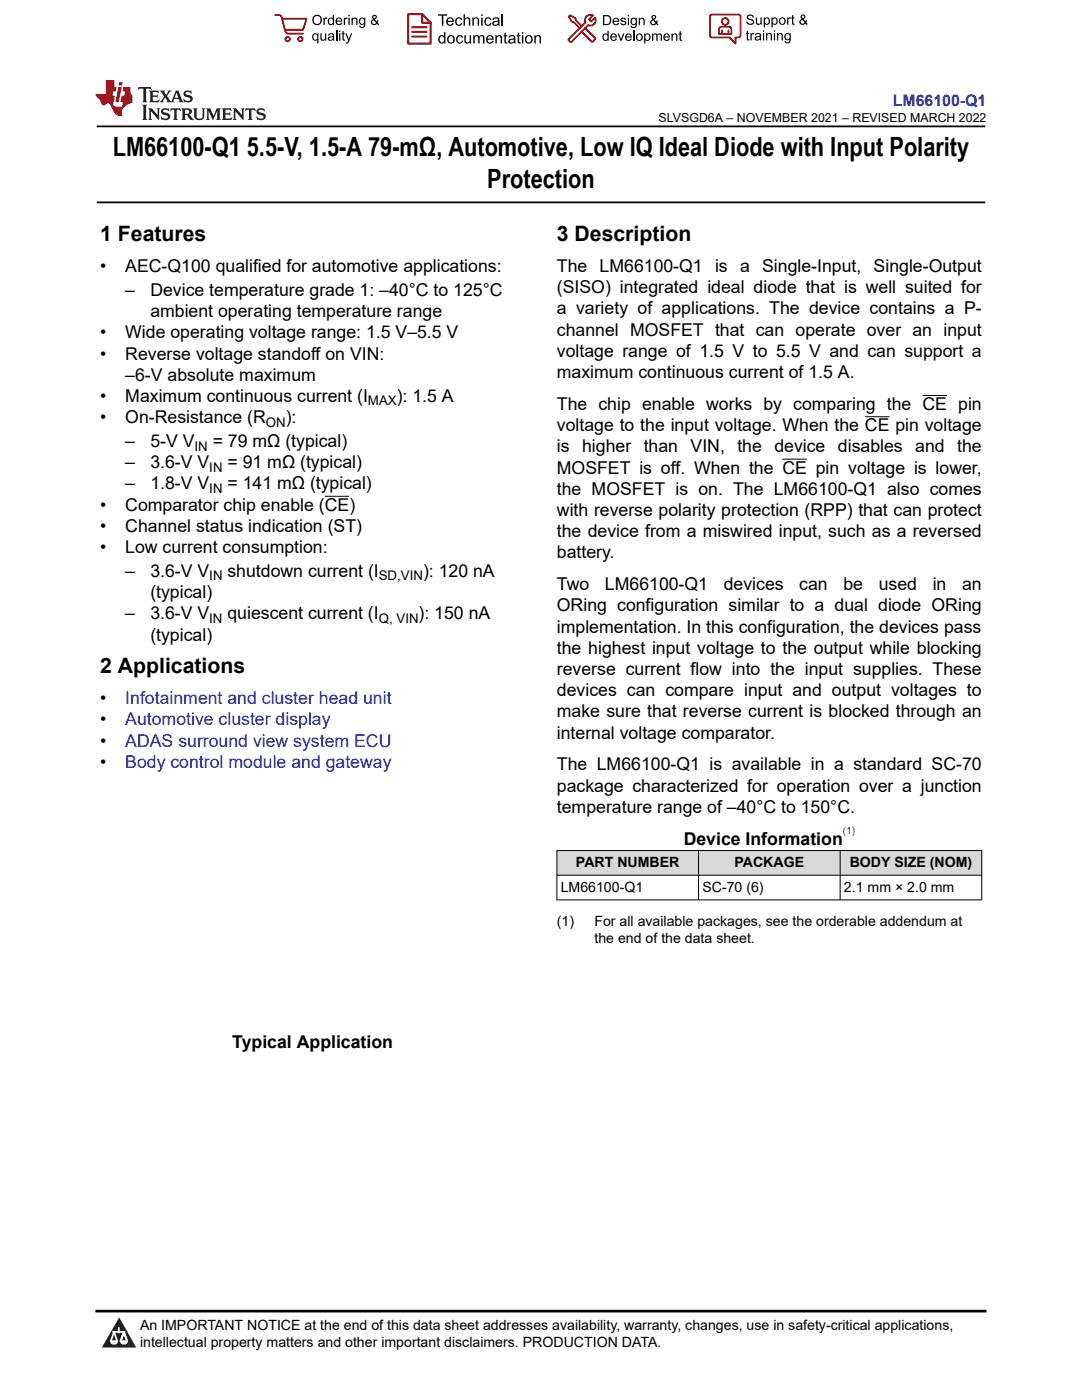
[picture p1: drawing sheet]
<svg xmlns="http://www.w3.org/2000/svg" width="216mm" height="279mm" viewBox="0 0 216 279" stroke-linecap="round" stroke-linejoin="round" font-family="sans-serif">
<defs><g id="words">
<g font-size="5.3">
<text x="22.5" y="31.2">LM66100-Q1 5.5-V, 1.5-A 79-mΩ, Automotive, Low IQ Ideal Diode with Input Polarity</text>
<text x="97.2" y="37.5">Protection</text>
</g>
<g font-size="4.2">
<text x="20" y="48.1">1 Features</text>
<text x="111.1" y="48.1">3 Description</text>
<text x="20" y="134.4">2 Applications</text>
</g>
<g font-size="3.5">
<text x="20" y="54.3">•</text>
<text x="25" y="54.3">AEC-Q100 qualified for automotive applications:</text>
<text x="25" y="59">–</text>
<text x="30" y="59">Device temperature grade 1: –40°C to 125°C</text>
<text x="111.1" y="54.3">The LM66100-Q1 is a Single-Input, Single-Output</text>
<text x="111.1" y="58.5">(SISO) integrated ideal diode that is well suited for</text>
<text x="30" y="63.3">ambient operating temperature range</text>
<text x="111.1" y="62.8">a variety of applications. The device contains a P-</text>
<text x="20" y="67.5">•</text>
<text x="20" y="71.7">•</text>
<text x="25" y="67.5">Wide operating voltage range: 1.5 V–5.5 V</text>
<text x="25" y="71.7">Reverse voltage standoff on VIN:</text>
<text x="111.1" y="67">channel MOSFET that can operate over an input</text>
<text x="111.1" y="71.2">voltage range of 1.5 V to 5.5 V and can support a</text>
<text x="25" y="76">–6-V absolute maximum</text>
<text x="111.1" y="75.5">maximum continuous current of 1.5 A.</text>
<text x="20" y="80.2">•</text>
<text x="25" y="80.2">Maximum continuous current (I</text>
<text x="79.2" y="80.2">): 1.5 A</text>
<text x="111.1" y="81.8">The chip enable works by comparing the CE pin</text>
<text x="20" y="84.4">•</text>
<text x="25" y="89.2">–</text>
<text x="25" y="84.4">On-Resistance (R</text>
<text x="30" y="89.2">5-V V</text>
<text x="42.5" y="89.2">= 79 mΩ (typical)</text>
<text x="57" y="84.4">):</text>
<text x="111.1" y="86">voltage to the input voltage. When the CE pin voltage</text>
<text x="25" y="93.4">–</text>
<text x="30" y="93.4">3.6-V V</text>
<text x="45.4" y="93.4">= 91 mΩ (typical)</text>
<text x="111.1" y="90.3">is</text>
<text x="111.1" y="94.5">MOSFET is off. When the CE pin voltage is lower,</text>
<text x="116.2" y="90.3">higher than</text>
<text x="137.8" y="90.3">VIN,</text>
<text x="147.1" y="90.3">the</text>
<text x="154.5" y="90.3">device</text>
<text x="167.2" y="90.3">disables</text>
<text x="182.6" y="90.3">and</text>
<text x="191" y="90.3">the</text>
<text x="20" y="101.9">•</text>
<text x="25" y="97.7">–</text>
<text x="25" y="101.9">Comparator chip enable (CE)</text>
<text x="30" y="97.7">1.8-V V</text>
<text x="45.4" y="97.7">= 141 mΩ (typical)</text>
<text x="111.1" y="98.7">the MOSFET is on. The LM66100-Q1 also comes</text>
<text x="20" y="106.1">•</text>
<text x="25" y="106.1">Channel status indication (ST)</text>
<text x="111.1" y="107.2">the device from a miswired input, such as a reversed</text>
<text x="111.1" y="103">with reverse polarity protection (RPP) that can protect</text>
<text x="20" y="110.4">•</text>
<text x="25" y="110.4">Low current consumption:</text>
<text x="111.1" y="111.4">battery.</text>
<text x="25" y="115.1">–</text>
<text x="30" y="119.4">(typical)</text>
<text x="30" y="115.1">3.6-V V</text>
<text x="45.4" y="115.1">shutdown current (I</text>
<text x="84.4" y="115.1">): 120 nA</text>
<text x="111.1" y="117.8">Two</text>
<text x="120.7" y="117.8">LM66100-Q1</text>
<text x="144.4" y="117.8">devices</text>
<text x="159.5" y="117.8">can</text>
<text x="168.3" y="117.8">be</text>
<text x="175.3" y="117.8">used</text>
<text x="186.1" y="117.8">in</text>
<text x="192" y="117.8">an</text>
<text x="25" y="123.6">–</text>
<text x="30" y="123.6">3.6-V V</text>
<text x="45.4" y="123.6">quiescent current (I</text>
<text x="83.5" y="123.6">): 150 nA</text>
<text x="111.1" y="122">ORing configuration similar to a dual diode ORing</text>
<text x="30" y="127.8">(typical)</text>
<text x="111.1" y="126.3">implementation. In this configuration, the devices pass</text>
<text x="111.1" y="130.5">the highest input voltage to the output while blocking</text>
<text x="111.1" y="134.7">reverse current flow into the input supplies. These</text>
<text x="20" y="140.5">•</text>
<text x="111.1" y="143.2">make sure that reverse current is blocked through an</text>
<text x="111.1" y="139">devices can compare input and output voltages to</text>
<text x="20" y="144.8">•</text>
<text x="20" y="149">•</text>
<text x="111.1" y="147.4">internal voltage comparator.</text>
<text x="20" y="153.2">•</text>
<text x="111.1" y="153.8">The LM66100-Q1 is available in a standard SC-70</text>
<text x="111.1" y="158">package characterized for operation over a junction</text>
<text x="111.1" y="162.2">temperature range of –40°C to 150°C.</text>
<text x="136.4" y="168.6">Device Information</text>
<text x="46.3" y="209.2">Typical Application</text>
</g>
<g font-size="3.5" fill="#00f">
<text x="25" y="140.5">Infotainment and cluster head unit</text>
<text x="25" y="144.8">Automotive cluster display</text>
<text x="25" y="149">ADAS surround view system ECU</text>
<text x="25" y="153.2">Body control module and gateway</text>
</g>
<text font-size="3.2" fill="#00f" x="178.1" y="21.1">LM66100-Q1</text>
<g font-size="2.8">
<text x="114.9" y="173">PART NUMBER</text>
<text x="146.6" y="173">PACKAGE</text>
<text x="169.5" y="173">BODY SIZE (NOM)</text>
<text x="111.9" y="177.9">LM66100-Q1</text>
<text x="140.2" y="177.9">SC-70 (6)</text>
<text x="168.4" y="177.9">2.1 mm × 2.0 mm</text>
<text x="111.1" y="184.7">(1)</text>
<text x="118.6" y="184.7">For all available packages, see the orderable addendum at</text>
<text x="118.6" y="188.1">the end of the data sheet.</text>
<text x="27.9" y="265.5">An IMPORTANT NOTICE at the end of this data sheet addresses availability, warranty, changes, use in safety-critical applications,</text>
<text x="27.9" y="268.9">intellectual property matters and other important disclaimers. PRODUCTION DATA.</text>
</g>
<g font-size="2.6">
<text x="73.4" y="80.9">MAX</text>
<text x="38.8" y="89.9">IN</text>
<text x="53" y="85.2">ON</text>
<text x="41.8" y="94.1">IN</text>
<text x="41.8" y="98.4">IN</text>
<text x="41.8" y="115.8">IN</text>
<text x="75.6" y="115.8">SD,VIN</text>
<text x="41.8" y="124.3">IN</text>
<text x="75.6" y="124.3">Q, VIN</text>
</g>
<text font-size="2.5" x="131.4" y="24.3">SLVSGD6A – NOVEMBER 2021 – REVISED MARCH 2022</text>
<text font-size="2" fill="#00f" x="168.2" y="166.5">(1)</text>
</g></defs>
<path d="M19.3 25.2h177.3M19.3 40.4h177.3" fill="none" stroke="#000" stroke-width=".35"/>
<path d="M184.1 78.9h4.9M64.8 99h4.9M156.1 91.6h4.9M172.6 83.2h4.9" fill="none" stroke="#000" stroke-width=".2"/>
<g fill="#d8d8d8">
<path d="M111.1 169.7h84.8v5h-84.8z" fill-rule="evenodd"/>
<path d="M111.2 169.8h28.1v4.8h-28.1z" fill-rule="evenodd"/>
<path d="M139.4 169.8h28.2v4.8h-28.2z" fill-rule="evenodd"/>
<path d="M167.7 169.8h28.1v4.8h-28.1z" fill-rule="evenodd"/>
</g>
<path d="M111.1 169.7h84.9M111.1 174.7h84.9M111.1 179.6h84.9M111.1 169.7v10M139.4 169.7v10M167.6 169.7v10M195.9 169.7v10" fill="none" stroke="#000" stroke-width=".2"/>
<path d="M0 0h215.9v23.8h-215.9z" fill-rule="evenodd" fill="#fff"/>
<path d="M27.7 17.4l-.2 .6 .5-.3h.6v.1v2.2l-.2 .4h1l-.2-.4v-2.2v-.1h.5l.5 .3-.1-.6zM29.8 18.1l.2 .4v1.5l-.2 .4h1.9l.1-.6a1.08 1.08 0 0 1-1.3 .2v-.7h.6l.4 .2v-.6l-.4 .2h-.6v-.6l.2-.1a1 1 0 0 1 1 .2l-.1-.5zM31.8 18.1l1 1.1-1 1.2h.9l-.2-.2 .4-.7 .5 .7-.2 .2h1.6l-.2-.2 .1-.4h1l.1 .4-.1 .2h.9l-.2-.3-.8-2h-.5l-1 2.2-.8-1.1 .9-1.1h-.8l.2 .2-.5 .7-.3-.7 .1-.2zM35.2 18.5l.4 1h-.8zM36.8 18.2a.65 .65 0 0 0-.2 .7 .65 .65 0 0 0 .6 .5l.7 .2 .1 .2a.79 .79 0 0 1-.7 .4 .79 .79 0 0 1-.7-.5l.1 .7 .2-.1a.93 .93 0 0 0 1.1 .1 .93 .93 0 0 0 .4-1 1.46 1.46 0 0 0-1.2-.6l-.1-.3a1.09 1.09 0 0 1 1.2 .2l-.2-.6-.1 .1-.6-.2zM28.4 20.9l.2 .4v2.3l-.2 .3h1l-.2-.3v-2.3l.2-.4zM29.6 21.6l.2 .4v1.6l-.2 .3h.8l-.3-.3v-1.4l1.7 1.8v-2l.2-.4h-.8l.2 .2 .1 1.1-1.2-1.3zM32.3 21.8a.65 .65 0 0 0-.2 .7 .65 .65 0 0 0 .7 .4l.6 .2 .1 .2a.79 .79 0 0 1-.7 .4 .79 .79 0 0 1-.7-.5l.1 .7 .2-.1a.93 .93 0 0 0 1.1 .1 .93 .93 0 0 0 .4-.9 1.46 1.46 0 0 0-1.2-.6l-.1-.4a1.09 1.09 0 0 1 1.2 .2l-.2-.6-.1 .1-.6-.1zM34.1 21.6l-.1 .7a.63 .63 0 0 1 .7-.4l.1 1.7-.3 .3h1l-.2-.3v-1.7a.66 .66 0 0 1 .8 .4l-.1-.7zM36.2 21.6l.2 .4v1.6l-.2 .3h.9l-.2-.2v-.7h.5l.1 .2a.79 .79 0 0 0 1.2 .6l-1-.9a.61 .61 0 0 0 .6-.6 .61 .61 0 0 0-.5-.6zM36.9 21.9h.2a.47 .47 0 0 1 .5 .1 .47 .47 0 0 1 .1 .5l-.2 .2h-.6zM38.5 21.6l.2 .2a2.27 2.27 0 0 0 .4 2 1.04 1.04 0 0 0 1.7-.7v-1.3l.2-.2h-.8l.2 .4v1.1a.6 .6 0 0 1-.6 .6 .6 .6 0 0 1-.6-.6v-1.1l.3-.4zM41.1 21.6l.2 .4v1.6l-.2 .3h.7l-.2-.3v-1.5l.9 1.9 .8-1.9v1.5l-.2 .3h1l-.3-.3v-1.6l.3-.4h-.8l-.7 1.5-.7-1.5zM44.3 21.6l.2 .4v1.6l-.2 .3h1.9l.1-.5a1.09 1.09 0 0 1-1.3 .1v-.6h.6l.4 .1v-.6l-.4 .2h-.6v-.6l.2-.1a1.01 1.01 0 0 1 1 .3l-.1-.6zM46.4 21.6l.3 .4v1.6l-.3 .3h.8l-.2-.3v-1.4l1.6 1.8v-2l.2-.4h-.7l.2 .2v1.1l-1.2-1.3zM49 21.6l-.1 .7a.63 .63 0 0 1 .8-.4v1.7l-.3 .3h1l-.2-.3v-1.7a.66 .66 0 0 1 .8 .4l-.1-.7zM51.4 21.8a.65 .65 0 0 0-.2 .7 .65 .65 0 0 0 .6 .4l.6 .2 .2 .2a.79 .79 0 0 1-.8 .4 .79 .79 0 0 1-.6-.5l.1 .7 .2-.1a.93 .93 0 0 0 1 .1 .93 .93 0 0 0 .5-.9 1.46 1.46 0 0 0-1.3-.6l-.1-.4a1.09 1.09 0 0 1 1.3 .2l-.2-.6-.2 .1-.5-.1z" fill="#231f20"/>
<path d="M21.1 16v2.8h-2.1l.1 .3 .9 1a.95 .95 0 0 0 .9 .9 .59 .59 0 0 1 .6-.4 .59 .59 0 0 1 .5 .4l.4 .8a1.59 1.59 0 0 0 2.1 1.3 1.61 1.61 0 0 1 1-2.2l1-.4-.1-1.5a1.59 1.59 0 0 1-.4-1.6h-1.4l-.2 .9h.5l-.1 .8h-.5l-.2 1v.2l.4 .1-.2 .9h-.6a.73 .73 0 0 1-1.1-.7l.3-1.5h-.5l.2-.8h.5l.2-.9h-.5v-1.4zM23.6 17.4l-.6 3h.7l.6-3zM23.8 16.4l-.1 .7h.7l.1-.7z" fill="#ed1c24"/>
<g fill="#000">
<path d="M62.3 4a1 1 0 0 1 2 0 1 1 0 0 1-2 0zM62.8 3.4a.78 .78 0 0 0-.1 1.1 .78 .78 0 0 0 1.1 .1 .78 .78 0 0 0 .1-1.1 .78 .78 0 0 0-1.1-.1z" fill-rule="evenodd"/>
<path d="M62.5 6.8l.4-.2 .4 .3v-.2h.2v2h-.2v-.7a.68 .68 0 0 1-.9-.1 .68 .68 0 0 1 0-.9zM62.6 7a.51 .51 0 0 0-.1 .6 .51 .51 0 0 0 .7 .2 .51 .51 0 0 0 .1-.7 .51 .51 0 0 0-.7-.1z" fill-rule="evenodd"/>
<path d="M64.5 3.5h.3v.3l.1-.3h.3l.1 .1-.1 .2a.32 .32 0 0 0-.3 0 .32 .32 0 0 0-.1 .4v.8h-.3z" fill-rule="evenodd"/>
<path d="M63.9 6.7h.3v.8a.36 .36 0 0 0 .3 .4 .36 .36 0 0 0 .4-.5v-.7h.2v1.4h-.2v-.2a.51 .51 0 0 1-.6 .2 .51 .51 0 0 1-.4-.5z" fill-rule="evenodd"/>
<path d="M65.6 3.7l.4-.2 .4 .2v-.7h.3v2h-.3v-.2a.7 .7 0 0 1-1-.1 .7 .7 0 0 1 .2-1zM65.8 3.8a.51 .51 0 0 0-.1 .7 .51 .51 0 0 0 .6 .2 .51 .51 0 0 0 .1-.7 .51 .51 0 0 0-.6-.2z" fill-rule="evenodd"/>
<path d="M65.6 6.8a.66 .66 0 0 1 .8-.1 .66 .66 0 0 1 .3 .8v.6h-.2l-.1-.2a.52 .52 0 0 1-.7 .2 .52 .52 0 0 1-.2-.6l.3-.2a.42 .42 0 0 0 .6-.3l-.3-.2-.3 .1-.1 .2h-.3zM65.7 7.6a.35 .35 0 0 0 .3 .4 .35 .35 0 0 0 .4-.4v-.2z" fill-rule="evenodd"/>
<path d="M67.7 6.1h.2v.3h-.2zM67.7 6.7h.2v1.4h-.2z" fill-rule="evenodd"/>
<path d="M67.1 3.7a.68 .68 0 0 1 .9-.1 .68 .68 0 0 1 .3 .7h-1.1a.42 .42 0 0 0 .3 .5 .42 .42 0 0 0 .5-.3h.3a.73 .73 0 0 1-1.1 .4 .73 .73 0 0 1-.1-1.2zM67.4 3.8l-.2 .3h.8l-.2-.4z" fill-rule="evenodd"/>
<path d="M68.6 3.5h.2v.3l.2-.3h.3l.1 .1-.1 .2a.32 .32 0 0 0-.4 0 .32 .32 0 0 0-.1 .4v.8h-.2z" fill-rule="evenodd"/>
<path d="M68.3 6.3l.3-.1v.5h.2v.1h-.2v.9l.3 .4a.36 .36 0 0 1-.4 0 .36 .36 0 0 1-.2-.4v-.9h-.1v-.1h.1z" fill-rule="evenodd"/>
<path d="M68.9 6.7h.3l.4 1.1 .4-1.1h.3l-.6 1.4a.51 .51 0 0 1-.6 .6l-.1-.3h.3l.2-.3z" fill-rule="evenodd"/>
<path d="M69.5 3h.3v.3h-.3zM69.5 3.5h.3v1.5h-.3z" fill-rule="evenodd"/>
<path d="M70.2 3.5h.2v.2a.52 .52 0 0 1 .6-.2 .52 .52 0 0 1 .3 .6v.9h-.2v-.9a.34 .34 0 0 0-.3-.4 .34 .34 0 0 0-.4 .3v1h-.2z" fill-rule="evenodd"/>
<path d="M71.8 3.7l.4-.2 .5 .2v-.2h.2v1.3a.64 .64 0 0 1-.5 .8 .64 .64 0 0 1-.7-.5h.2a.41 .41 0 0 0 .5 .2 .41 .41 0 0 0 .2-.5 .69 .69 0 0 1-.9-.1 .69 .69 0 0 1 .1-1zM72 3.8a.5 .5 0 0 0-.1 .7 .5 .5 0 0 0 .7 .1 .5 .5 0 0 0 .1-.6 .5 .5 0 0 0-.7-.2z" fill-rule="evenodd"/>
<path d="M74.4 3.1a.47 .47 0 0 1 .7 .1 .47 .47 0 0 1-.3 .7l.4 .4 .1-.3 .2 .1-.1 .4 .3 .3-.2 .2-.3-.3a.63 .63 0 0 1-1 .1 .63 .63 0 0 1 .3-1l-.3-.4zM74.5 3.4a.27 .27 0 0 0 .5 0 .27 .27 0 0 0-.5 0zM74.4 4.1a.4 .4 0 0 0 0 .6 .4 .4 0 0 0 .6-.1l-.4-.6z" fill-rule="evenodd"/>
<path d="M87.4 2.9h1.8v.2h-.7v2h-.3v-2h-.8z" fill-rule="evenodd"/>
<path d="M87.6 7.2l.5-.2 .5 .2v-.8h.3v2.3h-.3v-.2a.76 .76 0 0 1-1-.1 .76 .76 0 0 1-.1-1zM87.9 7.4a.58 .58 0 0 0-.2 .7 .58 .58 0 0 0 .8 .2 .58 .58 0 0 0 .1-.7 .58 .58 0 0 0-.7-.2z" fill-rule="evenodd"/>
<path d="M89.5 7.2a.81 .81 0 0 1 1.1 .1 .81 .81 0 0 1-.2 1.2 .81 .81 0 0 1-1.1-.2l-.1-.7zM89.6 7.4a.57 .57 0 0 0 0 .8 .57 .57 0 0 0 .8 0 .57 .57 0 0 0 0-.7 .57 .57 0 0 0-.8-.1z" fill-rule="evenodd"/>
<path d="M89.3 3.7a.77 .77 0 0 1 .9-.2 .77 .77 0 0 1 .4 .9h-1.3a.48 .48 0 0 0 .4 .5 .48 .48 0 0 0 .6-.3h.3a.83 .83 0 0 1-1.3 .4 .83 .83 0 0 1 0-1.3zM89.5 3.8l-.2 .4h1l-.3-.5z" fill-rule="evenodd"/>
<path d="M91 3.7a.7 .7 0 0 1 1.2 .3h-.2a.45 .45 0 0 0-.6-.3 .45 .45 0 0 0-.3 .6 .45 .45 0 0 0 .3 .6 .45 .45 0 0 0 .6-.4l.3 .1a.76 .76 0 0 1-1.1 .5 .76 .76 0 0 1-.3-1.1z" fill-rule="evenodd"/>
<path d="M91.2 7.2a.7 .7 0 0 1 1.2 .3l-.3 .1a.45 .45 0 0 0-.5-.4 .45 .45 0 0 0-.3 .7 .45 .45 0 0 0 .3 .6 .45 .45 0 0 0 .6-.4h.2a.76 .76 0 0 1-1 .5 .76 .76 0 0 1-.4-1.1z" fill-rule="evenodd"/>
<path d="M92.5 2.9h.3v.8a.59 .59 0 0 1 .7-.2 .59 .59 0 0 1 .3 .6v1h-.2v-1a.4 .4 0 0 0-.5-.4 .4 .4 0 0 0-.3 .5v.9h-.3z" fill-rule="evenodd"/>
<path d="M92.7 7h.2v.9a.41 .41 0 0 0 .5 .6 .41 .41 0 0 0 .3-.6v-.9h.3v1.7h-.3v-.3a.58 .58 0 0 1-.7 .3 .58 .58 0 0 1-.3-.7z" fill-rule="evenodd"/>
<path d="M94.3 3.5h.2v.2a.59 .59 0 0 1 .7-.2 .59 .59 0 0 1 .4 .6v1h-.3v-1a.41 .41 0 0 0-.4-.4 .41 .41 0 0 0-.4 .5v.9h-.2z" fill-rule="evenodd"/>
<path d="M94.4 7h.3v.3a.56 .56 0 0 1 1 0 .54 .54 0 0 1 .6-.3 .54 .54 0 0 1 .4 .5v1.2h-.3v-1.1a.34 .34 0 0 0-.3-.4 .34 .34 0 0 0-.4 .3v1.2h-.3v-1.1a.38 .38 0 0 0-.5-.3 .38 .38 0 0 0-.2 .5v.9h-.3z" fill-rule="evenodd"/>
<path d="M96 2.9h.3v.3h-.3zM96 3.5h.3v1.6h-.3z" fill-rule="evenodd"/>
<path d="M96.8 3.7a.7 .7 0 0 1 1.3 .3h-.3a.45 .45 0 0 0-.6-.3 .45 .45 0 0 0-.3 .6 .45 .45 0 0 0 .3 .6 .45 .45 0 0 0 .6-.4l.3 .1a.76 .76 0 0 1-1.1 .5 .76 .76 0 0 1-.3-1.1z" fill-rule="evenodd"/>
<path d="M97.2 7.2a.77 .77 0 0 1 .9-.1 .77 .77 0 0 1 .4 .8h-1.2a.48 .48 0 0 0 .3 .6 .48 .48 0 0 0 .6-.4l.3 .1a.83 .83 0 0 1-1.3 .3 .83 .83 0 0 1 0-1.3zM97.4 7.4l-.1 .3h.9l-.2-.4z" fill-rule="evenodd"/>
<path d="M98.8 7h.3v.3a.59 .59 0 0 1 .7-.3 .59 .59 0 0 1 .4 .7v1h-.3v-1a.41 .41 0 0 0-.5-.5 .41 .41 0 0 0-.3 .6v.9h-.3z" fill-rule="evenodd"/>
<path d="M98.4 3.7a.74 .74 0 0 1 1-.2 .74 .74 0 0 1 .3 .9v.7h-.3v-.2a.59 .59 0 0 1-.8 .3 .59 .59 0 0 1-.3-.8l1.1-.3a.42 .42 0 0 0-.4-.4 .42 .42 0 0 0-.5 .3h-.2zM98.6 4.5a.36 .36 0 0 0 .2 .5 .36 .36 0 0 0 .5-.2l.1-.5z" fill-rule="evenodd"/>
<path d="M100.7 6.6l.2-.1v.5h.3v.2h-.3v1l.1 .2h.2l.1 .3a.41 .41 0 0 1-.5-.1 .41 .41 0 0 1-.1-.4v-1h-.2v-.2h.2z" fill-rule="evenodd"/>
<path d="M101.6 7.2a.74 .74 0 0 1 .9-.2 .74 .74 0 0 1 .3 1l.1 .7h-.3v-.2a.59 .59 0 0 1-.8 .2 .59 .59 0 0 1-.3-.8l1-.3a.42 .42 0 0 0-.3-.4 .42 .42 0 0 0-.5 .3h-.3zM101.8 8.1a.36 .36 0 0 0 .1 .5 .36 .36 0 0 0 .5-.3l.2-.4z" fill-rule="evenodd"/>
<path d="M103.3 6.6l.3-.1v.5h.3v.2h-.3v1l.1 .2h.2v.3a.41 .41 0 0 1-.5-.1 .41 .41 0 0 1-.1-.4v-1h-.2v-.2h.2z" fill-rule="evenodd"/>
<path d="M104.1 6.4h.3v.3h-.3zM104.1 7h.3v1.7h-.3z" fill-rule="evenodd"/>
<path d="M105 7.2a.81 .81 0 0 1 1.1 .1 .81 .81 0 0 1-.1 1.2 .81 .81 0 0 1-1.2-.2v-.7zM105.2 7.4a.57 .57 0 0 0-.1 .8 .57 .57 0 0 0 .8 0 .57 .57 0 0 0 0-.7 .57 .57 0 0 0-.7-.1z" fill-rule="evenodd"/>
<path d="M106.6 7h.3v.3a.59 .59 0 0 1 .7-.3 .59 .59 0 0 1 .4 .7v1h-.3v-1a.41 .41 0 0 0-.5-.5 .41 .41 0 0 0-.3 .6v.9h-.3z" fill-rule="evenodd"/>
<path d="M120.3 3h.7a1 1 0 0 1 1 1 1 1 0 0 1-1 1h-.7zM120.6 3.2v1.6h.4a.77 .77 0 0 0 .7-.8 .77 .77 0 0 0-.7-.8z" fill-rule="evenodd"/>
<path d="M120.4 6.9l.4-.2 .4 .2v-.8h.3v2h-.3v-.1a.7 .7 0 0 1-.9-.2 .7 .7 0 0 1 .1-.9zM120.6 7a.51 .51 0 0 0-.1 .7 .51 .51 0 0 0 .6 .1 .51 .51 0 0 0 .1-.6 .51 .51 0 0 0-.6-.2z" fill-rule="evenodd"/>
<path d="M122 6.9a.68 .68 0 0 1 .8-.2 .68 .68 0 0 1 .3 .8h-1.1a.42 .42 0 0 0 .3 .5 .42 .42 0 0 0 .5-.3h.3a.73 .73 0 0 1-1.1 .3 .73 .73 0 0 1 0-1.1zM122.2 7l-.2 .3h.8l-.2-.4z" fill-rule="evenodd"/>
<path d="M122.4 3.7a.68 .68 0 0 1 .8-.1 .68 .68 0 0 1 .4 .8h-1.1a.42 .42 0 0 0 .3 .4 .42 .42 0 0 0 .5-.3l.3 .1a.73 .73 0 0 1-1.2 .3 .73 .73 0 0 1 0-1.2zM122.6 3.8l-.1 .3h.8l-.2-.3z" fill-rule="evenodd"/>
<path d="M123.9 3.7l.1-.1a.62 .62 0 0 1 .9 .3l-.2 .1a.29 .29 0 0 0-.3-.3 .29 .29 0 0 0-.3 .3l.1 .1a.58 .58 0 0 1 .6 .1 .58 .58 0 0 1 .1 .6 .67 .67 0 0 1-1.1-.2l.2-.1a.33 .33 0 0 0 .4 .4 .33 .33 0 0 0 .3-.4 .71 .71 0 0 1-.9-.6z" fill-rule="evenodd"/>
<path d="M123.3 6.7h.2l.4 1.2 .4-1.2h.3l-.6 1.4h-.2z" fill-rule="evenodd"/>
<path d="M125.3 3h.2v.3h-.2zM125.3 3.6h.2v1.4h-.2z" fill-rule="evenodd"/>
<path d="M124.9 6.9a.68 .68 0 0 1 .8-.2 .68 .68 0 0 1 .4 .8h-1.1a.42 .42 0 0 0 .3 .5 .42 .42 0 0 0 .5-.3h.3a.73 .73 0 0 1-1.2 .3 .73 .73 0 0 1 0-1.1zM125.1 7l-.1 .3h.8l-.2-.4z" fill-rule="evenodd"/>
<path d="M126 3.7l.4-.2 .4 .2v-.1h.3v1.2a.64 .64 0 0 1-.5 .8 .64 .64 0 0 1-.8-.5l.3 .1a.41 .41 0 0 0 .5 .2 .41 .41 0 0 0 .2-.6 .69 .69 0 0 1-.9-.1 .69 .69 0 0 1 .1-1zM126.2 3.9a.5 .5 0 0 0-.1 .6 .5 .5 0 0 0 .6 .2 .5 .5 0 0 0 .2-.7 .5 .5 0 0 0-.7-.1z" fill-rule="evenodd"/>
<path d="M126.9 7.4a.73 .73 0 0 1 1.4 0 .73 .73 0 0 1-1.4 0zM127.3 7a.5 .5 0 0 0-.1 .7 .5 .5 0 0 0 .7 0 .5 .5 0 0 0 0-.6 .5 .5 0 0 0-.6-.1z" fill-rule="evenodd"/>
<path d="M127.5 3.6h.2v.2a.52 .52 0 0 1 .6-.3 .52 .52 0 0 1 .3 .6v.9h-.2v-.9a.34 .34 0 0 0-.3-.4 .34 .34 0 0 0-.4 .3v1h-.2z" fill-rule="evenodd"/>
<path d="M128.5 6.7h.3v.2a.67 .67 0 0 1 .9 0 .67 .67 0 0 1 0 .9 .55 .55 0 0 1-.9 .2v.7h-.3zM128.9 7a.5 .5 0 0 0-.1 .7 .5 .5 0 0 0 .6 .1 .5 .5 0 0 0 .2-.6 .5 .5 0 0 0-.7-.2z" fill-rule="evenodd"/>
<path d="M130.1 6.7h.2v.2a.49 .49 0 0 1 .9 0l.4-.2a.42 .42 0 0 1 .5 .4v1h-.3v-.9a.3 .3 0 0 0-.2-.3 .3 .3 0 0 0-.4 .2v1h-.2v-.9a.33 .33 0 0 0-.5-.3 .33 .33 0 0 0-.2 .5v.7h-.2z" fill-rule="evenodd"/>
<path d="M130.1 3.1a.47 .47 0 0 1 .8 .1 .47 .47 0 0 1-.3 .7l.3 .4 .1-.2h.3l-.2 .5 .3 .3-.2 .2-.3-.3a.63 .63 0 0 1-1 .1 .63 .63 0 0 1 .3-1l-.2-.5zM130.2 3.5a.27 .27 0 0 0 .5 0 .27 .27 0 0 0-.5 0zM130.2 4.1a.4 .4 0 0 0 0 .7 .4 .4 0 0 0 .6-.2l-.5-.6z" fill-rule="evenodd"/>
<path d="M132.5 6.9a.68 .68 0 0 1 .9-.2 .68 .68 0 0 1 .3 .8h-1.1a.42 .42 0 0 0 .3 .5 .42 .42 0 0 0 .5-.3h.3a.73 .73 0 0 1-1.1 .3 .73 .73 0 0 1-.1-1.1zM132.7 7l-.1 .3h.8l-.2-.4z" fill-rule="evenodd"/>
<path d="M134 6.7h.2v.2a.52 .52 0 0 1 .6-.2 .52 .52 0 0 1 .4 .6v.8h-.3v-.8a.34 .34 0 0 0-.2-.4 .34 .34 0 0 0-.4 .2l-.1 1h-.2z" fill-rule="evenodd"/>
<path d="M135.6 6.3l.2-.1v.5h.3v.2h-.3v.8l.3 .4a.36 .36 0 0 1-.4 0 .36 .36 0 0 1-.1-.4v-.8h-.2v-.2h.2z" fill-rule="evenodd"/>
<path d="M149.2 3a.8 .8 0 0 1 1.2 .5h-.2a.44 .44 0 0 0-.5-.4 .44 .44 0 0 0-.4 .5l.2 .1a.9 .9 0 0 1 1 .8 .84 .84 0 0 1-.9 .5 .84 .84 0 0 1-.7-.7h.3a.52 .52 0 0 0 .5 .5 .52 .52 0 0 0 .5-.6l-.2-.1a.85 .85 0 0 1-1-.8z" fill-rule="evenodd"/>
<path d="M149 6.3l.3-.2v.5h.2v.2h-.2v.9l.2 .4a.36 .36 0 0 1-.4-.1 .36 .36 0 0 1-.1-.4v-.8h-.2v-.2h.2z" fill-rule="evenodd"/>
<path d="M149.7 6.6h.3v.2l.1-.2h.3l.1 .1-.1 .2a.32 .32 0 0 0-.3 0 .32 .32 0 0 0-.1 .4v.8h-.3z" fill-rule="evenodd"/>
<path d="M150.7 6.8a.66 .66 0 0 1 .9-.2 .66 .66 0 0 1 .3 .9v.6h-.2l-.1-.2a.52 .52 0 0 1-.7 .2 .52 .52 0 0 1-.2-.7l.2-.1a.42 .42 0 0 0 .7-.3l-.3-.2h-.3l-.1 .3-.3-.1zM150.9 7.5a.35 .35 0 0 0 .3 .5 .35 .35 0 0 0 .4-.4v-.3z" fill-rule="evenodd"/>
<path d="M150.8 3.5h.3v.8a.36 .36 0 0 0 .3 .5 .36 .36 0 0 0 .4-.5v-.8h.2v1.4h-.2v-.2a.51 .51 0 0 1-.6 .3 .51 .51 0 0 1-.4-.6z" fill-rule="evenodd"/>
<path d="M152.2 6.1h.3v.2h-.3zM152.2 6.6h.3v1.5h-.3z" fill-rule="evenodd"/>
<path d="M152.4 3.5h.2v.2a.67 .67 0 0 1 .9 0 .67 .67 0 0 1 .1 .9 .55 .55 0 0 1-1 .2v.7h-.2zM152.7 3.8a.5 .5 0 0 0-.1 .7 .5 .5 0 0 0 .7 .1 .5 .5 0 0 0 .1-.6 .5 .5 0 0 0-.7-.2z" fill-rule="evenodd"/>
<path d="M152.9 6.6h.2v.2a.52 .52 0 0 1 .6-.2 .52 .52 0 0 1 .3 .6v.9h-.2v-.9a.34 .34 0 0 0-.3-.4 .34 .34 0 0 0-.4 .2v1.1h-.2z" fill-rule="evenodd"/>
<path d="M153.9 3.5h.3v.2a.67 .67 0 0 1 .9 0 .67 .67 0 0 1 0 .9 .55 .55 0 0 1-.9 .2v.7h-.3zM154.3 3.8a.5 .5 0 0 0-.1 .7 .5 .5 0 0 0 .6 .1 .5 .5 0 0 0 .2-.6 .5 .5 0 0 0-.7-.2z" fill-rule="evenodd"/>
<path d="M154.4 6.1h.3v.2h-.3zM154.4 6.6h.3v1.5h-.3z" fill-rule="evenodd"/>
<path d="M155 6.6h.3v.2a.52 .52 0 0 1 .6-.2 .52 .52 0 0 1 .3 .6v.9h-.2v-.9a.34 .34 0 0 0-.3-.4 .34 .34 0 0 0-.4 .2v1.1h-.3z" fill-rule="evenodd"/>
<path d="M155.4 4.2a.75 .75 0 0 1 1.5 0 .75 .75 0 0 1-1.5 0zM155.8 3.8a.5 .5 0 0 0-.1 .7 .5 .5 0 0 0 .8 0 .5 .5 0 0 0 0-.7 .5 .5 0 0 0-.7 0z" fill-rule="evenodd"/>
<path d="M156.7 6.8l.4-.2 .5 .2v-.2h.2v1.3a.64 .64 0 0 1-.5 .7 .64 .64 0 0 1-.8-.4h.3a.41 .41 0 0 0 .5 .2 .41 .41 0 0 0 .2-.5 .69 .69 0 0 1-.9-.1 .69 .69 0 0 1 .1-1zM156.9 6.9a.5 .5 0 0 0-.1 .7 .5 .5 0 0 0 .6 .1 .5 .5 0 0 0 .2-.7 .5 .5 0 0 0-.7-.1z" fill-rule="evenodd"/>
<path d="M157.1 3.5h.2v.2l.1-.2h.3h.2l-.1 .3a.32 .32 0 0 0-.4 0 .32 .32 0 0 0-.1 .4v.7h-.2z" fill-rule="evenodd"/>
<path d="M158 3.1l.3-.1v.5h.2v.2h-.2v.8l.3 .4a.36 .36 0 0 1-.4 0 .36 .36 0 0 1-.2-.4v-.8h-.1v-.2h.1z" fill-rule="evenodd"/>
<path d="M159.9 3a.47 .47 0 0 1 .7 .1 .47 .47 0 0 1-.3 .7l.4 .5 .1-.3h.2l-.1 .5 .3 .3-.2 .2-.3-.3a.63 .63 0 0 1-1 .1 .63 .63 0 0 1 .3-1l-.3-.5zM160 3.4a.27 .27 0 0 0 .5 0 .27 .27 0 0 0-.5 0zM159.9 4.1a.4 .4 0 0 0 0 .6 .4 .4 0 0 0 .6-.2l-.4-.6z" fill-rule="evenodd"/>
</g>
<path d="M67.2 6.1v2M126.5 6.1v2" fill="none" stroke="#000" stroke-width=".25"/>
<g fill="none" stroke="#de0000" stroke-width=".37">
<path d="M54.9 3h.9a1.19 1.19 0 0 1 .6 1.2l.6 2.1a.85 .85 0 0 0 1 .4h2.5M56.3 3.7h4.9l-.7 2.2h-3.6M116.1 5.2l-1.2-1.1-.1-.5-1-.6-.3 .3 .6 1 .5 .2 1.1 1.1M116.8 5.6l1.9 2v.3l-.4 .4h-.3l-1.9-2zM116.8 5.6l.6-.6a1.07 1.07 0 0 0 1.2-.2 1.07 1.07 0 0 0 .1-1.3l-.7 .8-.5-.4 .8-.8a1.07 1.07 0 0 0-1.2 .2 1.07 1.07 0 0 0-.3 1.2l-3.3 3.3v.3l.3 .3h.2l2.1-2.1M141.7 3.1l.4-.2h5.3l.3 .2 .1 3.9-.2 .4-.8 .1v1.2l-1.3-1.2h-3.4l-.4-.2zM143.5 5.6l.5-.3 1.7 .1 .2 .5v.9h-2.4zM144 6.1v.7M145.4 6.1v.7"/>
<circle cx="57.4" cy="7.8" r=".44"/>
<circle cx="59.9" cy="7.8" r=".44"/>
<circle cx="144.7" cy="4.3" r=".67"/>
</g>
<path d="M100.2 2.9v2.2" fill="none" stroke="#000" stroke-width=".28"/>
<path d="M81.4 2.8h2.8v1.7h1.7v4.2h-4.5zM82.3 6.4h2.8M82.3 5.4h2.8M82.3 7.3h2.8M84.2 2.8l1.7 1.7" fill="none" stroke="#de0000" stroke-width=".42"/>
<path d="M0 261.4h215.9v18h-215.9z" fill-rule="evenodd" fill="#fff"/>
<path d="M23.8 262.9l3.4 6h-6.9z" fill="#231f20"/>
<path d="M22.1 267.7h1.3l-.4 .5h-.3a.55 .55 0 0 1-.6-.5z" fill-rule="evenodd" fill="#fff"/>
<path d="M22.1 267.7h1.3l-.4 .5h-.3a.55 .55 0 0 1-.6-.5z" fill="none" stroke="#231f20" stroke-width=".34"/>
<path d="M22.1 267.7h1.3l-.4 .5h-.5zM22.6 265.8h.1M22.6 265.8h2.3zM23.7 265.9h.1M23.7 264.9v1zM24 267.7h.1" fill="none" stroke="#fff" stroke-width=".34"/>
<path d="M24.7 265.8l-.7 1.9z" fill="#fff"/>
<path d="M24.7 265.8l-.7 1.9z" fill="none" stroke="#fff" stroke-width=".34"/>
<path d="M24.7 265.8l.7 1.9z" fill="#fff"/>
<path d="M24.7 265.8l.7 1.9zM25.3 267.7h.1" fill="none" stroke="#fff" stroke-width=".34"/>
<path d="M22.8 265.8l-.7 1.9z" fill="#fff"/>
<path d="M22.8 265.8l-.7 1.9z" fill="none" stroke="#fff" stroke-width=".34"/>
<path d="M22.8 265.8l.6 1.9z" fill="#fff"/>
<path d="M22.8 265.8l.6 1.9z" fill="none" stroke="#fff" stroke-width=".34"/>
<path d="M24.1 267.7h1.3a.65 .65 0 0 1-.6 .5 .65 .65 0 0 1-.7-.5z" fill-rule="evenodd" fill="#fff"/>
<path d="M24.1 267.7h1.3a.65 .65 0 0 1-.6 .5 .65 .65 0 0 1-.7-.5z" fill="none" stroke="#231f20" stroke-width=".34"/>
<path d="M24 267.7h.1M24.1 267.7h1.3l-.4 .5h-.5z" fill="none" stroke="#fff" stroke-width=".34"/>
<path d="M19 261.7h177.8" fill="none" stroke="#000" stroke-width=".53"/>
<use href="#words"/>
</svg>
